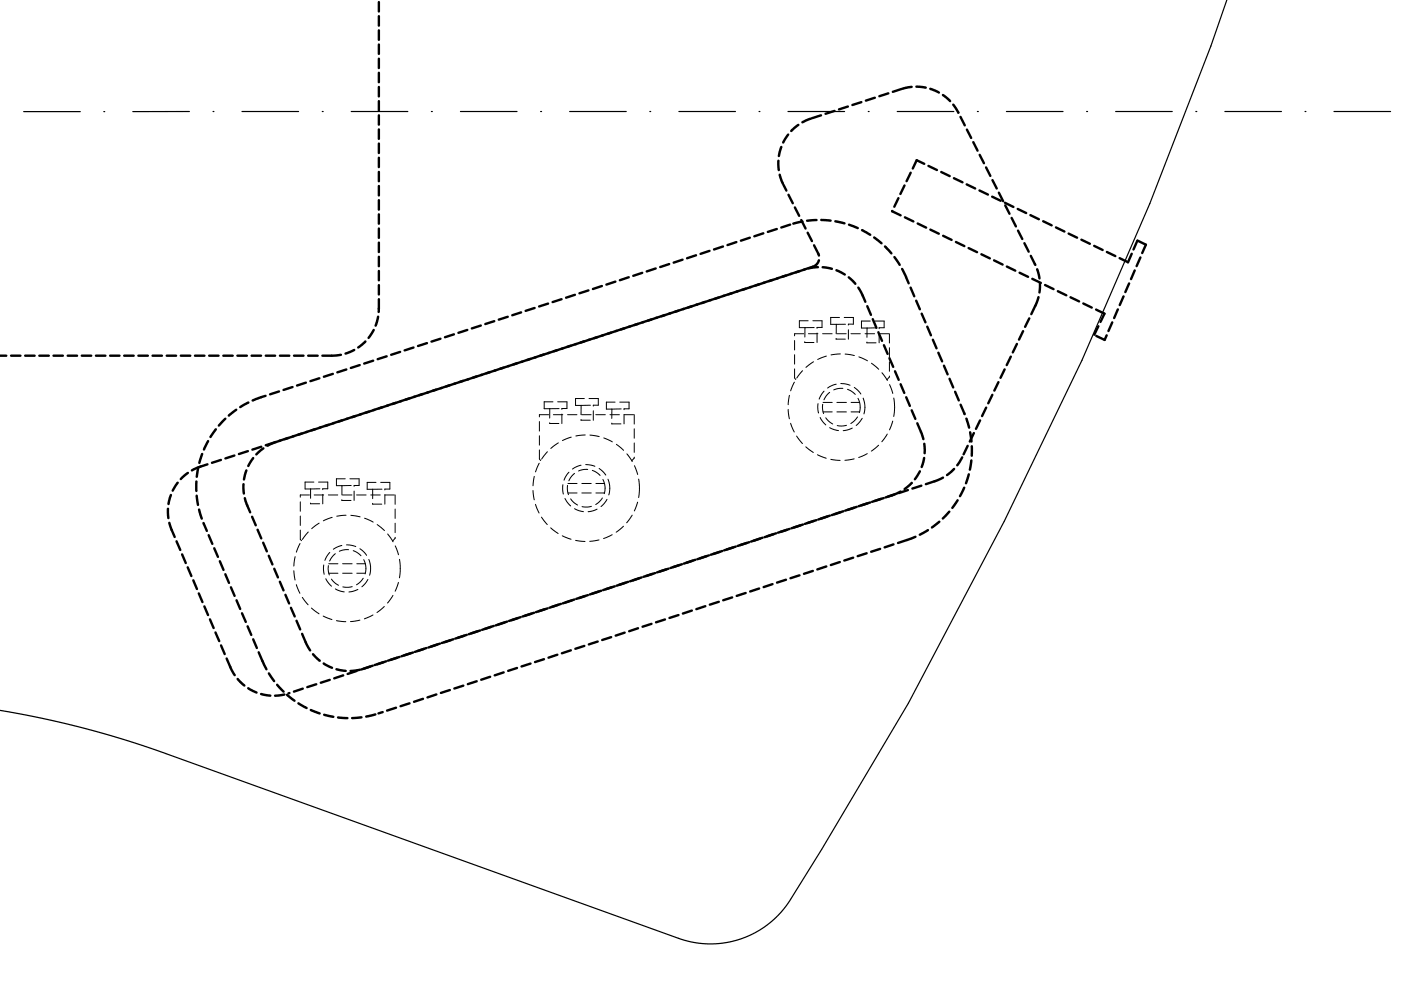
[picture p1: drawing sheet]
<svg xmlns="http://www.w3.org/2000/svg" width="297mm" height="210mm" viewBox="0 0 297 210" stroke-linecap="round" stroke-linejoin="round" font-family="sans-serif">
<g fill="none" stroke="#000" stroke-width=".25">
<path d="M260.1 -.1l-3.4 9.9-12.9 33.4-14.4 33.2-16.5 34.1-20.3 38.6-18.4 31-7.8 12.4-2.5 2.6-3 2.2-3.6 1.7-2.2 .6-1.9 .4-4 .1-2.3-.3-1.8-.5-113.6-40.8-7.9-2.5-8.6-2.3-8-1.8-7-1.3M5 23.7h12M22 23.7h.2M40.2 23.6l-12 .1M45.2 23.6h.2M51.3 23.6h12M68.3 23.6h.2M74.5 23.6h12M91.5 23.6h.2M97.6 23.6h12M114.6 23.6h.2M120.8 23.6h12"/>
<path d="M137.8 23.6h.2M143.9 23.6h12M160.9 23.6h.2M167.1 23.6h12M184.1 23.6h.2M190.2 23.6h12M207.2 23.6h.2M213.4 23.6h12M230.4 23.6h.2M236.5 23.6h12M253.5 23.6h.2M259.7 23.6h12"/>
<path d="M276.7 23.6h.2M282.8 23.6h12"/>
</g>
<g fill="none" stroke="#000" stroke-width=".51">
<path d="M80.3 .4v2M80.3 3.4v2M80.3 6.4v2M80.3 9.4v2M80.3 12.4v2M80.3 15.4v2M80.3 18.4v2M188.3 19.8l-1.9 .6M191.2 18.9l-1.9 .6M193.3 18.4l-2 .4M194.3 18.4l2 .2M197.2 18.8l1.9 .8"/>
<path d="M80.3 21.4v2M80.3 24.4v2M80.3 27.4v2M80.3 30.4v2M80.3 33.4v2M80.3 36.4v2M80.3 39.4v2M165 34.1l.1 2M165.3 37l.7 1.9M165.7 31.2l-.6 1.9M166.1 39.2l.6 1.2M167.1 28.5l-1 1.7"/>
<path d="M169.3 26.5l-1.6 1.3M171.9 25.1l-1.8 .8M174.1 24.4l-1.9 .7M176.9 23.5l-1.9 .6M179.8 22.6l-1.9 .6M182.6 21.7l-1.9 .6M185.5 20.7l-1.9 .6M191.8 39.3l-.9 1.8M193.1 36.6l-.9 1.8M196 34.7l-1.6-.7-.9 1.7M196.8 35.2l1.8 .8M199.6 36.5l1.8 .8"/>
<path d="M199.9 20.2l1.5 1.2M202.1 22.2l1.1 1.7M202.2 37.8l1.9 .9M203.6 24.8l1 1.8M205 39.1l1.8 .9M205 27.5l.9 1.8M206.4 30.1l.9 1.8M207.7 32.8l.9 1.8M209.1 35.5l.9 1.8M210.4 38.2l.9 1.8M80.3 42.4v2M80.3 45.4v2"/>
<path d="M80.3 48.5v1.9M80.3 51.4v2M80.3 54.4v2.1M80.3 57.4v2M130.5 59.7l-1.9 .6M133.3 58.8l-1.9 .6M136.2 57.8l-1.9 .7M139 56.9l-1.9 .7M141.9 56l-1.9 .6M144.7 55.1l-1.9 .6M147.6 54.1l-1.9 .7M150.4 53.2l-1.9 .6"/>
<path d="M153.3 52.3l-1.9 .6M156.1 51.3l-1.9 .7M159 50.4l-1.9 .6M161.8 49.5l-1.9 .6M162.1 59.9l-1.9 .6M163.8 59.4l-1.9 .6M164.7 48.6l-1.9 .6M165 59l-2 .6M167.2 41.3l.9 1.8M167.5 47.6l-1.8 .6M168.5 44l.9 1.8M169.9 46.7l.9 1.8"/>
<path d="M170.1 47l-1.9 .4M170.6 57.1l-5.9 1.9M171.2 49.3l.9 1.8M172.6 52l1 2.2M173.1 46.7l-2 .1M173.4 56.6l-2 .3M173.6 55.2l-.2 .6-.6 .5-2.3 .9M174.1 46.6l2 .2M174.4 56.7l2 .3M177.1 46.9l1.9 .4M177.3 57.3l1.8 .9M179.9 58.8l1.5 1.4"/>
<path d="M180 47.6l1.9 .8M182.8 48.8l1.7 1M185.3 50.4l1.6 1.2M187.6 52.3l1.4 1.4M189.2 44.7l1.7 1M189.6 54.5l1.2 1.7M190.5 42l-.9 1.8M191.3 57l1.4 3.1M191.9 46.1l1.8 .8M194.6 47.4l1.8 .9M197.3 48.7l1.8 .9M200 50l1.8 .9"/>
<path d="M202.7 51.3l1.8 .9M205.4 52.6l1.8 .9M207.7 40.4l1.8 .9M208.1 53.9l1.8 .9M210.4 41.7l1.8 .9M210.8 55.2l1.8 .9M211.8 40.9l.9 1.8M213.1 43l1.8 .9M213.1 43.5l.9 1.8M213.5 56.5l1.8 .9M214.5 46.2l.9 1.8M215.8 44.3l1.8 .9"/>
<path d="M215.8 48.9l.9 1.8M216.2 57.8l1.8 .9M217.2 51.6l.9 1.8M218.5 45.6l1.8 .9M218.5 54.3l1 1.9M218.9 59.1l1.8 .9M219.9 57.1l.5 1.9M221.2 46.9l1.8 .9M223.9 48.2l1.8 .9M226.6 49.5l1.8 .9M229.3 50.8l1.8 .9M232 52.1l1.8 .9"/>
<path d="M234.7 53.4l1.8 .9M239.9 53.8l-.7 1.8-1.8-.9M240.6 57.3l-.8 1.9M241.1 51.1l-.8 1.8M241.2 51l1.8 .9-.8 1.8M241.8 54.6l-.8 1.8M-.1 75.4h1.4M2.3 75.4h2M5.3 75.4h2M8.3 75.4h2.1M11.3 75.4h2M14.4 75.4h1.9"/>
<path d="M17.3 75.4h2M20.3 75.4h2.1M23.3 75.4h2M26.3 75.4h2M29.3 75.4h2M32.3 75.4h2M35.3 75.4h2M38.3 75.4h2M41.3 75.4h2M44.3 75.4h2M47.3 75.4h2M50.3 75.4h2"/>
<path d="M53.3 75.4h2.1M56.3 75.4h2M59.4 75.4h1.9M62.3 75.4h2M65.3 75.4h2.1M70.6 79.3l-1.9 .6M72.3 75.2l-1.6 .2h-2.4M73.4 78.3l-1.9 .7M75.1 74.2l-1.8 .8M76.3 77.4l-1.9 .6M77.5 72.4l-1.6 1.3M79.1 76.5l-1.9 .6"/>
<path d="M79.2 70l-1.1 1.6M80.2 67.1l-.6 1.9M80.3 63.4v2.7M80.3 60.5v1.9M82 75.5l-1.9 .7M84.8 74.6l-1.9 .6M87.7 73.7l-1.9 .6M90.5 72.7l-1.9 .7M93.4 71.8l-1.9 .6M96.2 70.9l-1.9 .6M99.1 70l-1.9 .6M101 79.8l-1.9 .7"/>
<path d="M101.9 69l-1.9 .6M102.2 79.5l-1.9 .6M103.9 78.9l-1.9 .6M104.8 68.1l-1.9 .6M105.1 78.5l-2 .6M106.7 78l-1.9 .6M107.7 67.2l-2 .6M107.9 77.6l-1.9 .6M109.6 77l-1.9 .7M110.5 66.2l-1.9 .6M110.7 76.7l-1.9 .6M112.5 76.1l-1.9 .6"/>
<path d="M113.3 65.3l-1.9 .6M113.6 75.7l-1.9 .6M115.3 75.2l-1.9 .6M116.2 64.4l-1.9 .6M116.5 74.8l-1.9 .6M118.2 74.2l-2 .7M119.1 63.4l-1.9 .7M119.3 73.9l-1.9 .6M121 73.3l-1.9 .6M121.9 62.5l-1.9 .6M122.2 72.9l-2 .7M124.8 61.6l-1.9 .6"/>
<path d="M125 72l-3 1M126.7 71.5l-1.9 .6M127.6 60.6l-1.9 .7M127.9 71.1l-1.9 .6M129.6 70.5l-1.9 .6M130.7 70.1l-1.9 .7M132.4 69.6l-1.9 .6M133.6 69.2l-1.9 .6M135.3 68.7l-1.9 .6M136.4 68.3l-1.9 .6M138.1 67.7l-1.9 .6M139.3 67.4l-1.9 .6"/>
<path d="M141 66.8l-1.9 .6M142.1 66.4l-1.9 .7M143.8 65.9l-1.9 .6M145 65.5l-1.9 .6M146.7 64.9l-1.9 .7M147.8 64.6l-1.9 .6M149.5 64l-1.9 .6M150.7 63.6l-1.9 .7M152.4 63.1l-1.9 .6M153.5 62.7l-1.9 .6M155.2 62.1l-1.9 .7M156.4 61.8l-1.9 .6"/>
<path d="M159.2 60.9l-3 .9M160.9 60.3l-1.9 .6M182 61l1.5 3M183.9 64.9l.8 1.9M185 67.7l.8 1.8M186.2 70.4l.8 1.9M187.4 73.2l.8 1.8M188.6 75.9l.8 1.9M189.8 78.7l.7 1.8M193.1 61l.7 1.8M194.2 63.8l.8 1.8M195.4 66.5l.8 1.8"/>
<path d="M196.6 69.3l.8 1.8M197.8 72l.8 1.9M198.9 74.8l.8 1.8M200.1 77.5l.8 1.9M213 78.3l-.9 1.8M214.3 75.6l-.9 1.8M215.6 72.9l-.9 1.8M216.9 70.2l-.9 1.8M218.2 67.5l-.9 1.8M220.2 63l-.4 1.3-1.1 2.3M220.5 60l-.1 2M221.6 60.4l1.8 .9"/>
<path d="M224.3 61.7l1.8 .9M227 63l1.8 .9M229.7 64.3l1.8 .9M232.4 65.6l1.8 .9-.9 1.8M232.9 69.2l-.9 1.8M234.6 71.1l-.4 1-1.8-.9M235.8 68.3l-.8 1.9M237 65.6l-.8 1.8M238.2 62.8l-.8 1.9M239.4 60.1l-.8 1.8M42 99.1l-.3 2M42.9 96.2l-.6 1.9"/>
<path d="M44 98.4l-2.1 .7-1.2 .6M44.1 93.5l-.9 1.8M45.8 91l-1.2 1.6M46.8 97.5l-1.9 .6M47.8 88.8l-1.4 1.4M49.7 96.6l-1.9 .6M50.1 86.9l-1.6 1.2M52.2 99.7l-.5 2M52.6 95.7l-1.9 .6M52.7 85.3l-1.8 1M53.7 97.1l-1.1 1.7M55.4 94.7l-1.9 .6"/>
<path d="M55.8 95.1l-1.5 1.3M56.3 83.9l-2.7 1M58.3 93.8l-2 .6M59.2 83l-1.9 .6M62 82.1l-1.9 .6M64.9 81.1l-1.9 .6M67.7 80.2l-1.9 .6M76.5 87.8l-18.1 5.9-1.7 .8M78.2 87.3l-1.9 .6M79.4 86.9l-1.9 .6M81.1 86.3l-1.9 .7M82.2 86l-1.9 .6"/>
<path d="M90.8 83.2l-8.8 2.8M92.5 82.6l-1.9 .6M93.6 82.3l-1.9 .6M95.3 81.7l-1.9 .6M96.5 81.3l-1.9 .6M98.2 80.8l-1.9 .6M99.3 80.4l-1.9 .6M190.9 81.5l.8 1.8M192.1 84.2l.8 1.9M193.3 87l.8 1.8M194.5 89.7l1.3 3.4M195 99.9l-1 1.7"/>
<path d="M195.9 97.1l-.5 1.9M196 94.1v2M201.3 80.3l.8 1.8M202.3 99.4l-1.5 1.3M202.5 83.1l.8 1.8M203.7 85.8l.8 2M204 97l-1.1 1.7M204.9 88.8l.6 1.9M205.2 94.5l-.9 1.8M205.7 91.7l.3 1.9M206 97.6l-.4 2M206 94.6v2"/>
<path d="M206.5 91.8l-.9 1.8M207.8 89.1l-.9 1.8M209.1 86.4l-.9 1.8M210.4 83.7l-.9 1.8M211.7 81l-.9 1.8M35.6 107.9l.1 2M35.9 110.8l1.1 3.1M36.2 104.9l-.5 2M37.4 114.8l.8 1.8M37.7 102.3l-1.1 1.7M38.6 117.5l.8 1.9M39.8 100.3l-1.5 1.3"/>
<path d="M41.6 102.1v2M41.7 105.1l.3 2M42.2 108l.6 2M43.1 110.9l.8 1.7M44.2 113.5l.8 1.8M45.4 116.2l.8 1.9M46.6 119l.8 1.8M51.6 102.7l.1 1.9M51.9 105.6l1.1 3M53.4 109.6l.8 1.8M54.6 112.3l.8 1.9M55.8 115.1l.8 1.8"/>
<path d="M57 117.8l.8 1.9M144 119.8l-1.9 .6M144.6 119.6l-1.9 .6M147.4 118.7l-2.4 .8M150.3 117.8l-2.5 .8M152.6 117l-1.9 .6M153.1 116.8l-1.8 .7M156 115.9l-2.5 .8M158.3 115.1l-1.9 .7M158.9 115l-1.9 .6M161.1 114.2l-1.9 .6M161.7 114l-1.9 .6"/>
<path d="M164 113.3l-1.9 .6M164.5 113.1l-1.9 .6M166.8 112.3l-1.9 .6M167.4 112.1l-1.9 .7M170.2 111.2l-2.4 .8M172.5 110.4l-1.9 .7M173.1 110.3l-1.9 .6M176 109.3l-2.5 .9M178.1 119.2l-2 .6M178.8 108.4l-2.5 .8M180.9 118.2l-1.9 .7M181.1 107.7l-1.9 .6"/>
<path d="M181.7 107.5l-2 .6M183.7 117.3l-1.9 .6M184.5 106.5l-2.5 .8M186.6 116.4l-1.9 .6M186.8 105.8l-1.9 .6M187.4 105.6l-1.9 .6M189.4 115.4l-1.8 .7M189.6 104.8l-1.9 .7M190.9 104.2l-2.6 1.1M192.5 103.9l-1.9 .6M193.3 102.4l-1.5 1.3M194.1 113.8l-3.7 1.3"/>
<path d="M195.3 103l-1.9 .6M196.7 112.4l-1.7 1M199.2 110.6l-1.6 1.2M199.9 101.3l-1.5 .7-2.1 .7M201.3 108.5l-1.4 1.4M203 106.1l-1.1 1.6M204.4 103.4l-.9 1.8M205.4 100.6l-.6 1.9M39.8 120.3l.8 1.8M41 123l.8 1.9M42.1 125.8l.8 1.9M43.3 128.6l.8 1.8"/>
<path d="M44.5 131.3l.8 1.9M45.7 134.1l.8 1.8M46.9 136.8l.7 1.9M47.8 121.8l.8 1.8M48 139.6l1 2.2 .8 1.4M49 124.5l.7 1.8M50.1 127.3l.8 1.8M51.3 130l.8 1.9M52.5 132.8l.8 1.8M53.7 135.6l.8 1.8M54.8 138.3l1.7 3.6M58.1 120.6l.8 1.8"/>
<path d="M59.3 123.3l.8 1.9M60.5 126.1l.8 1.9M61.7 128.9l.8 1.8M62.9 131.6l.7 1.9M64.1 134.4l.9 2.3 .8 1.2M66.4 138.7l1.4 1.4M84.7 139.3l-2.4 .8M87 138.5l-1.9 .6M87.6 138.3l-1.9 .7M89.9 137.6l-1.9 .6M90.4 137.4l-1.9 .6M92.7 136.7l-1.9 .6"/>
<path d="M93.3 136.5l-1.9 .6M95.6 135.7l-1.9 .6M96.1 135.5l-1.9 .7M99 134.6l-2.5 .8M101.3 133.8l-1.9 .7M101.8 133.7l-1.9 .6M104.7 132.7l-2.5 .8M107.5 131.8l-2.4 .8M109.8 131l-1.9 .7M110.4 130.9l-1.9 .6M113.2 129.9l-2.4 .8M115.3 139.8l-1.9 .6"/>
<path d="M115.5 129.2l-1.9 .6M116.1 129l-1.9 .6M118.2 138.8l-1.9 .6M118.4 128.2l-1.9 .7M118.9 128l-1.9 .7M121 137.9l-1.9 .6M121.8 127.1l-2.5 .8M123.9 136.9l-1.9 .7M124.1 126.4l-1.9 .6M124.7 126.2l-2 .6M126.7 136l-1.9 .6M127.5 125.2l-2.5 .8"/>
<path d="M129.6 135.1l-1.9 .6M129.8 124.5l-1.9 .6M130.3 124.3l-1.9 .6M132.4 134.1l-1.9 .7M133.2 123.4l-2.5 .8M135.3 133.2l-1.9 .6M136 122.4l-2.4 .9M138.1 132.3l-1.9 .6M138.3 121.7l-1.9 .6M138.9 121.5l-1.9 .6M141 131.3l-1.9 .7M141.8 120.6l-2.5 .8"/>
<path d="M143.8 130.4l-1.9 .6M146.7 129.5l-1.9 .6M149.5 128.5l-1.9 .7M152.4 127.6l-1.9 .6M155.2 126.7l-1.9 .6M158.1 125.7l-1.9 .6M161 124.8l-2 .6M163.8 123.8l-1.9 .7M166.6 122.9l-1.9 .6M169.5 122l-1.9 .6M172.3 121.1l-1.8 .6M175.2 120.1l-1.9 .6"/>
<path d="M50.4 144l1.4 1.4M52.6 145.9l1.8 .9M55.4 147.2l1.9 .3M57 142.8l1.1 1.6M58.8 145.2l1.3 1.4M60.3 147.3l-2 .2M60.9 147.3l1.5 1.3M61.4 146.9l-.2 .1M63.3 149.1l1.7 1M64.2 146l-1.9 .6M65.9 150.5l1.9 .8M67.1 145.1l-1.9 .6"/>
<path d="M68.6 140.7l1.8 .9M68.7 151.6l2 .4M69.9 144.1l-1.9 .7M71.3 141.9l2 .3M71.7 152.1l2 .2M72.8 143.2l-1.9 .6M75.6 142.3l-1.9 .6M76.3 142l-2 .3M76.6 152.1l-1.9 .2M79 141.1l-2.4 .9M79.6 151.5l-2 .4M81.1 151l-.9 .3"/>
<path d="M81.3 140.4l-1.9 .6M81.9 140.2l-1.9 .6M84 150.1l-1.9 .6M86.8 149.1l-1.9 .6M89.7 148.2l-1.9 .6M92.5 147.2l-1.9 .7M95.4 146.3l-1.9 .6M98.2 145.4l-1.9 .6M101.1 144.4l-1.9 .7M103.9 143.5l-1.9 .6M106.8 142.6l-1.9 .6M109.6 141.6l-1.9 .6"/>
<path d="M112.5 140.7l-1.9 .6"/>
</g>
<g fill="none" stroke="#000" stroke-width=".21">
<path d="M168.5 78.2v1.9l.2 .4M168.5 72.2v2M168.5 75.2v2M170.2 78.6l-1.3 1.6M170.4 70.8h-1.9v.4M170.6 72.5v.1h2M170.7 69.5l-.1 2M171.3 68h-1.8v1.5h1.2M171.4 70.8h2M172.3 68h2v1.4h-1.1v.2M172.5 76.7l-1.6 1.2M172.6 69.4l-1.9 .1"/>
<path d="M173.2 70.6v2M174.4 70.8h2M175.2 75.5l-1.8 .7M176.1 67.3v1.5h1.2M176.1 67.3h1.9M177.3 71.8v.1h1.9M177.3 68.8v2M177.4 70.8h2M178.2 75l-2 .2M179 67.3h1.9v1.4h-1v.2M179.2 75.1l1.9 .3M179.3 68.7l-2 .1"/>
<path d="M179.9 69.9v2M180.4 70.8h2M182.1 75.7l1.8 .8M183.4 70.8h2M183.8 72.5v.2h1.9M183.8 69.6v1.9M184.5 68.1h-1.9v1.5h1.2M184.8 77l1.5 1.3M185.5 68.1h2v1.4h-1.1v.2M185.8 69.5l-2 .1M186.4 70.7v2M186.4 70.8h2"/>
<path d="M187 79l1.2 1.7M188.6 70.8v1.9M188.6 73.7v2M188.6 76.7v2M188.6 79.7v.2l-.6 .6M114.3 98.2l-.8 1.9M114.4 95.4v1.9l.2 .3M114.4 89.4v2M114.4 92.4v2M116.1 95.8l-1.3 1.5M116.3 87.9h-1.9v.5M116.5 89.6v.2h2"/>
<path d="M116.6 86.7l-.1 1.9M117.2 85.2h-1.8v1.5h1.2M117.3 87.9h2M118.2 85.2h2v1.4h-1.1v.2M118.4 93.9l-1.6 1.2M118.5 86.6l-1.9 .1M119.1 87.8v2M120.3 87.9h2M121.1 92.7l-1.8 .7M123.2 98.6l-1.8 .8M123.2 88.9v.2h1.9M123.2 86v1.9"/>
<path d="M123.3 87.9h2M123.9 84.5h-1.9v1.5h1.2M124.1 92.2l-2 .2M124.2 98.5l1.9 .4M124.6 99.5l-1 .1-.9 .3M124.9 84.5h2v1.4h-1.1v.2M125.1 92.2l1.9 .4M125.2 85.9l-2 .1M125.6 99.7l.9 .5 .7 .6M125.8 87.1v2M126.3 87.9h2M127 99.3l.8 .6 .6 .8"/>
<path d="M128 92.9l1.8 .8M129.3 87.9h2M129.7 89.7v.2h2M129.7 86.7v2M130.4 85.3h-1.8v1.4h1.1M130.7 94.2l1.5 1.3M131.4 85.3h2v1.4h-1.1v.2M131.7 86.7h-2M132.3 87.9v2M132.3 87.9h2M132.9 96.2l1.1 1.7M134.5 87.9v2"/>
<path d="M134.5 90.9v2M134.5 93.9v2M134.5 96.9v.2l-.6 .6M134.5 98.7l.7 1.9M167.1 86.8l.3 2M167.4 83.8l-.3 2M167.6 89.7l.8 1.9M168.4 81l-.8 1.9M168.9 92.5l1.2 1.5M170.8 94.7l1.6 1.2M173.3 96.4l1.9 .8M173.4 85.6v1l.1 1"/>
<path d="M173.9 88.5l.7 1.1 .5 .5M174.4 85.7v1l.2 1M174.5 85.3h1.9M174.5 87.3h1.9M174.7 82.9l-.6 .9-.4 .8M175.1 88.6l.5 .7 1 .6M175.9 90.7l1.9 .6M175.9 83.2l-.8 .8-.4 .8M176.1 97.4l2 .2M177.3 81.4l-1 .4-.8 .5M177.4 85.3h2.1M177.4 87.3h2.1"/>
<path d="M178.3 81.3l1.9 .4M178.7 82.3l-1 .1-.9 .3M179.5 90.2l-1.1 .1-.9-.1M179.7 82.5l.9 .5 .7 .6M180.4 85.3h1.8M180.4 87.3h1.8M180.7 90.8l-1.9 .5M181.1 97.3l-2 .3M181.1 82.1l1.4 1.4M181.8 88.4l-.8 .9-.6 .5M181.9 84.5l.5 1.5-.2 1.5M182.8 88.7l-1.3 1.5"/>
<path d="M183 84.4l.4 1.9-.2 1.5M183.9 96.2l-1.8 .8M186.3 94.4l-1.6 1.3M188.1 92l-1.1 1.7M188.6 81.6l.7 1.8M189.3 89.3l-.7 1.8M189.5 84.4l.2 2.2-.2 1.7M62.6 118l-.3 2M63.6 115.2l-.8 1.9M63.7 112.4v1.9l.2 .3M63.7 106.4v2M63.7 109.4v2"/>
<path d="M65.4 112.8l-1.3 1.6M65.6 104.9h-1.9v.5M65.8 106.7v.1h2M65.8 103.7v1.9M66.5 102.2h-1.8v1.5h1.1M66.6 104.9h2M67.5 102.2h2v1.4h-1.1v.2M67.7 110.9l-1.6 1.2M67.8 103.6l-2 .1M68.4 104.8v2M68.6 119.8v1l.1 1M69.6 119.9v1.1l.2 .9"/>
<path d="M69.6 104.9h2M69.7 119.5h1.9M69.9 117.1l-1 1.7M70.4 109.7l-1.8 .7M71.1 117.4l-.6 .6-.6 1M72.5 115.7l-1.8 .8M72.5 106v.1h1.9M72.5 103v1.9M72.6 104.9h2M72.6 119.5h2.1M73.2 101.5h-1.9v1.5h1.2M73.4 109.2l-2 .3"/>
<path d="M73.5 115.5l1 .1 .9 .3M73.9 116.5l-1.1 .1-.9 .3M74.2 101.5h1.9v1.4h-1v.2M74.4 109.3l1.9 .3M74.5 102.9l-2 .1M74.9 116.8l.9 .4 .7 .6M75.1 104.1v2M75.6 104.9h2M75.6 119.5h1.8M76.3 116.4l.7 .4 .7 1M77.1 118.7l.5 1.5-.2 1.5M77.3 109.9l1.8 .8"/>
<path d="M78.2 118.6l.4 1.5-.2 1.9M78.6 104.9h2M79 106.7v.2h1.9M79 103.7v2M79.7 102.3h-1.8v1.4h1.1M80 111.2l1.5 1.3M80.7 102.3h2v1.4h-1.1v.2M81 103.7h-2M81.6 104.9v2M81.6 104.9h2M82.2 113.2l1.1 1.7M83.8 104.9v2"/>
<path d="M83.8 107.9v2M83.8 110.9v2M83.8 113.9l-.6 .8M83.8 115.7l.7 1.9M84.7 118.6l.2 2.6-.2 1.3M113 104l.3 2M113.3 101l-.3 2M113.5 106.9l.8 1.9M114.8 109.6l1.2 1.6M116.8 111.9l1.5 1.2M119.2 113.6l1.9 .7M119.3 102.8l.1 2"/>
<path d="M119.8 105.7l.5 .8 .7 .8M120.3 102.9v.9l.2 1.1M120.4 102.5h1.9M120.4 104.5h1.9M120.6 100.1l-.5 .6-.5 1.1M121 105.8l.6 .7 .9 .6M121.8 107.8l1 .5 .9 .2M121.8 100.4l-.7 .7-.5 .8M122 114.6l2 .2M123.4 102.5h1.9M123.4 104.5h1.9M125.4 107.4l-.7 .1-1.3-.1"/>
<path d="M126.3 102.5h1.9M126.3 104.5h1.9M126.6 107.9l-1.9 .6M127 114.5l-2 .3M127.7 105.6l-.7 .8-.7 .6M127.8 101.6l.5 1.5-.2 1.6M128.7 105.9l-.6 .9-.7 .6M128.9 101.6l.4 1.6-.2 1.7M129.8 113.4l-1.8 .8M132.2 111.6l-1.6 1.2M134 109.2l-1.1 1.6M135.2 106.5l-.7 1.8"/>
<path d="M135.4 101.6l.2 1.4-.2 2.5M62.3 121l.3 2M62.8 124l.8 1.8M64.1 126.7l1.2 1.5M66 128.9l1.6 1.2M68.5 130.6l1.9 .8M69.1 122.7l.5 .8 .7 .8M69.7 121.5h1.9M70.3 122.8l.7 .8 .8 .5M71.1 124.9l1 .4 .9 .2M71.3 131.6l2 .2M72.6 121.5h2.1"/>
<path d="M74.7 124.4l-.8 .1-1.2-.1M75.6 121.5h1.8M75.9 125l-1.9 .5M76.3 131.5l-2 .3M77 122.6l-.7 .9-.7 .5M78 122.9l-.6 .8-.7 .7M79.1 130.4l-1.8 .8M81.5 128.6l-1.6 1.3M83.3 126.2l-1.1 1.7M84.5 123.5l-.7 1.8"/>
</g>
</svg>
